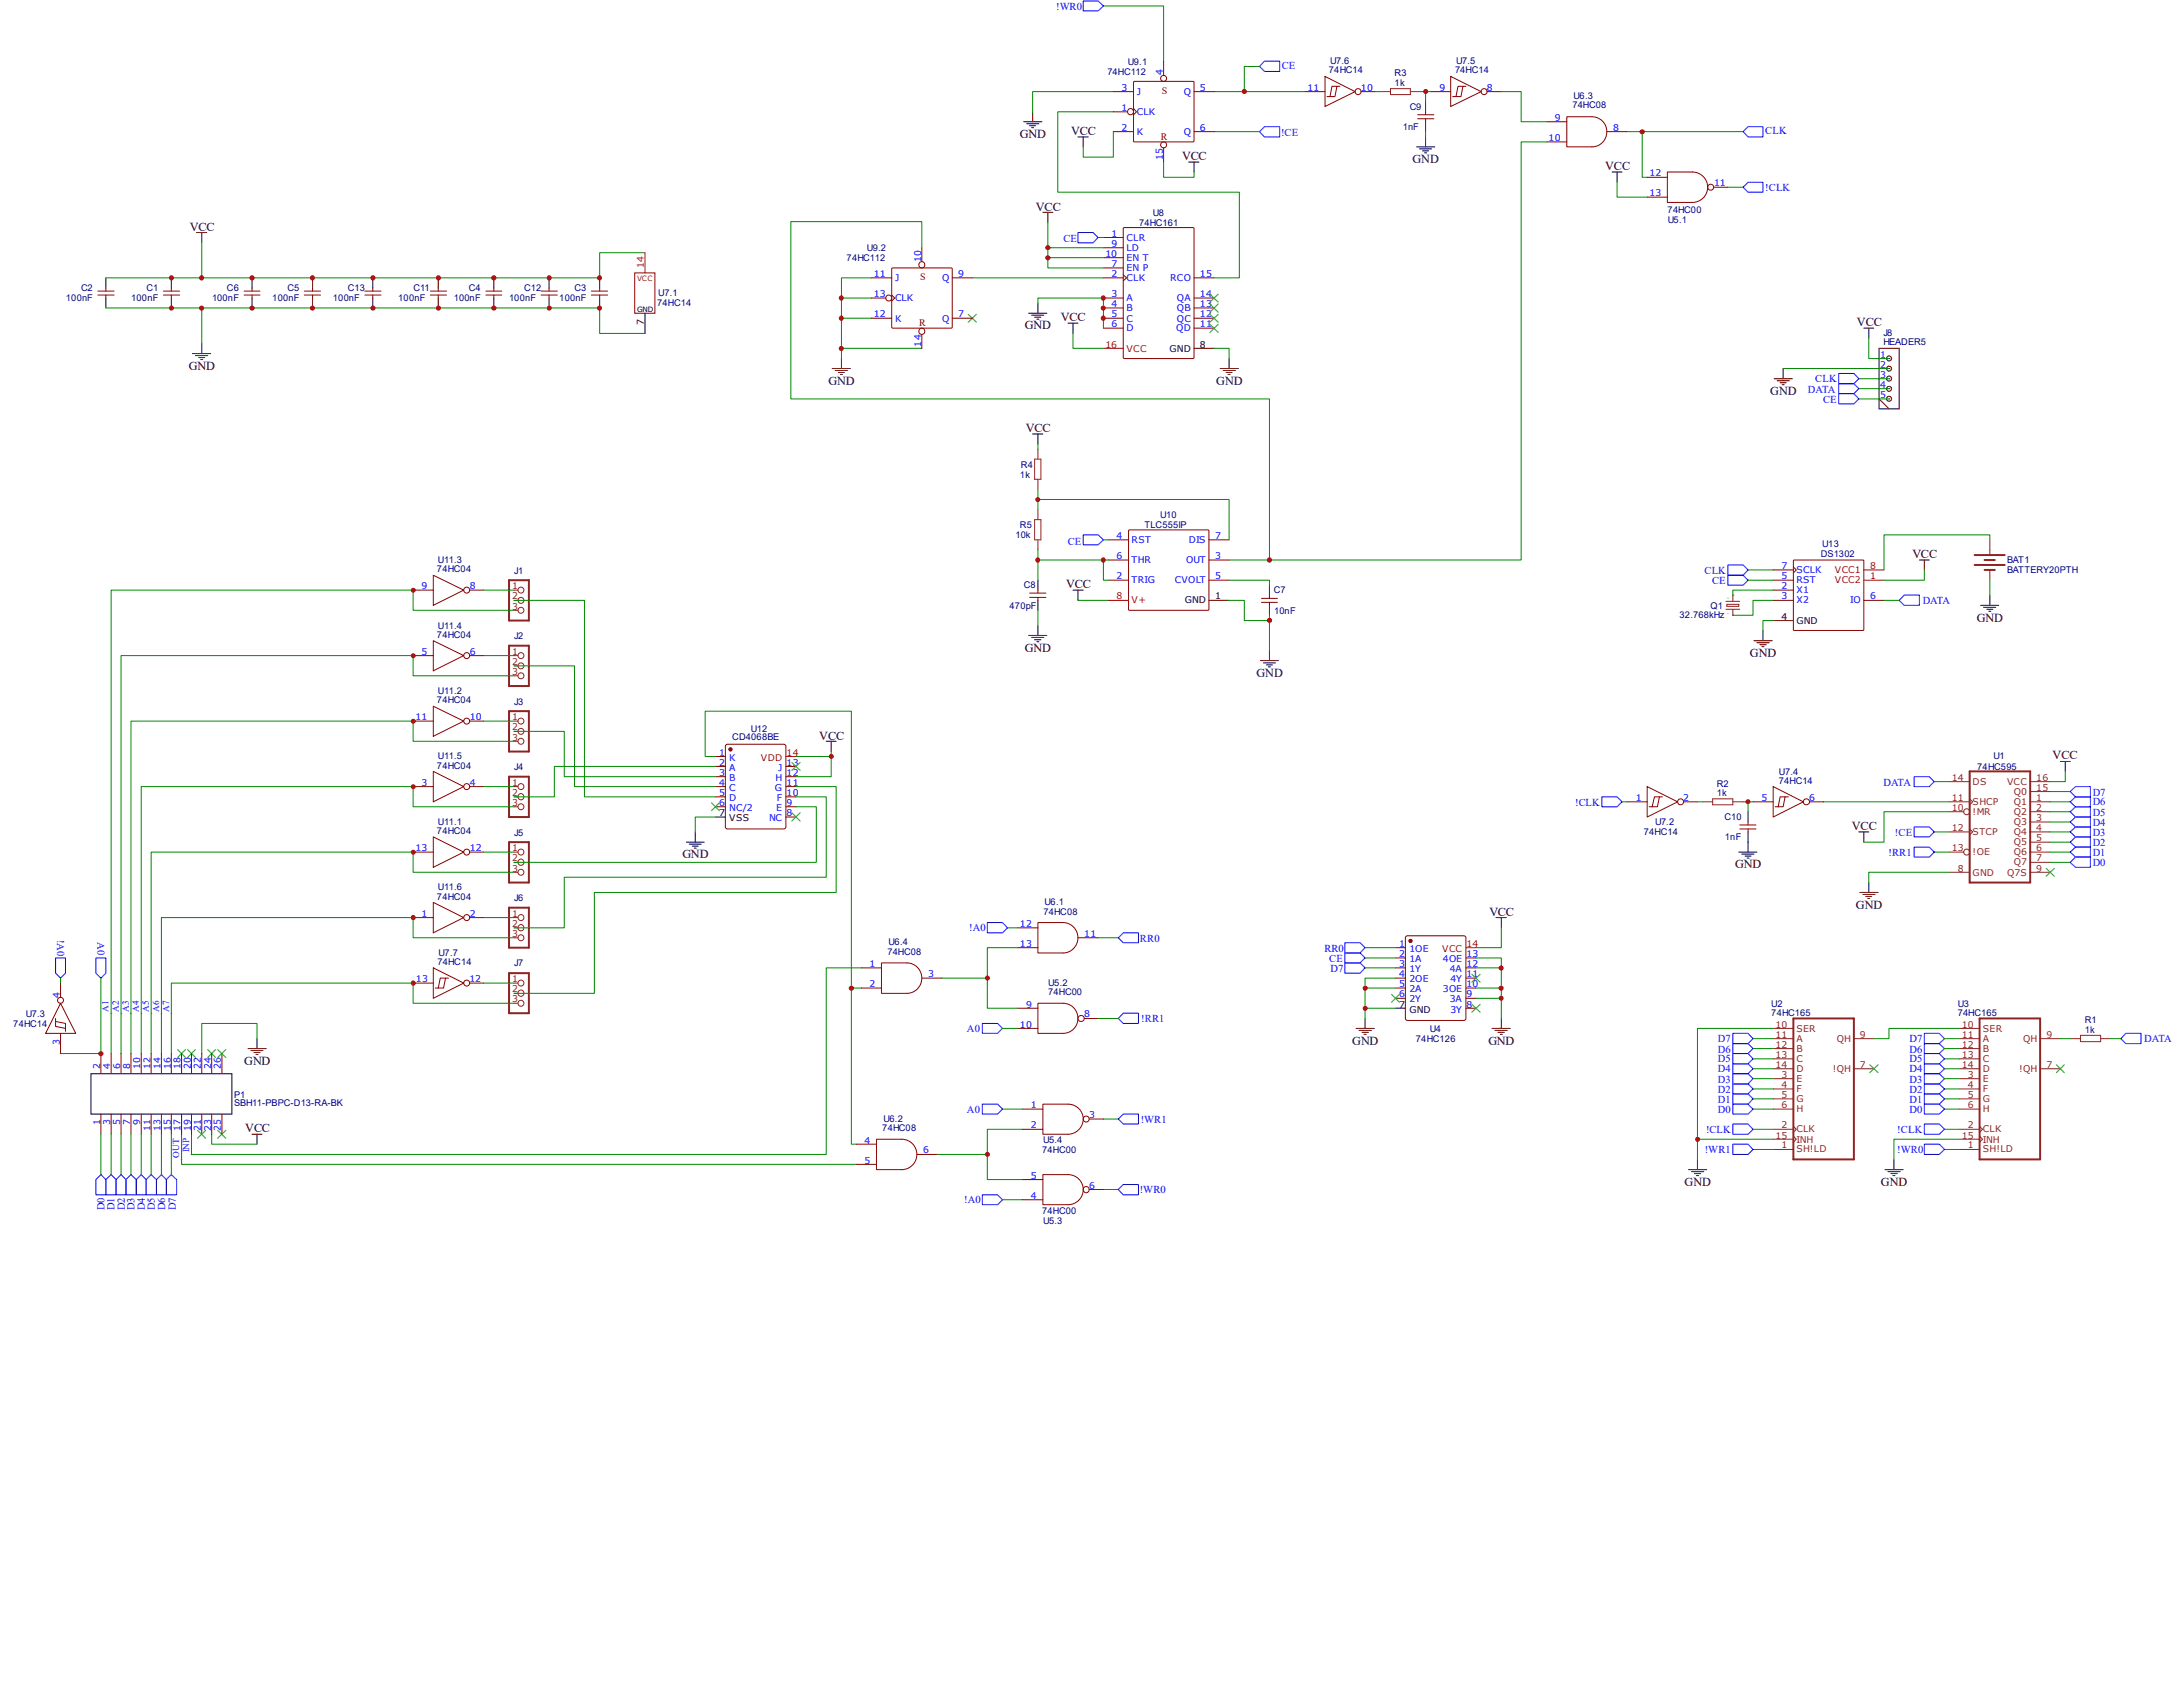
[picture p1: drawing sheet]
<svg xmlns="http://www.w3.org/2000/svg" width="279mm" height="216mm" viewBox="0 0 279 216" stroke-linecap="round" stroke-linejoin="round" font-family="sans-serif">
<defs><g id="words">
<g font-size="1.6">
<text x="130.5" y="17.7">GND</text>
<text x="137.1" y="17.3">VCC</text>
<text x="151.3" y="20.5">VCC</text>
<text x="180.8" y="20.9">GND</text>
<text x="205.4" y="21.8">VCC</text>
<text x="24.3" y="29.5">VCC</text>
<text x="132.6" y="27">VCC</text>
<text x="135.8" y="41">VCC</text>
<text x="237.7" y="41.8">VCC</text>
<text x="24.2" y="47.3">GND</text>
<text x="131.2" y="42.2">GND</text>
<text x="106" y="49.2">GND</text>
<text x="155.7" y="49.2">GND</text>
<text x="226.6" y="50.5">GND</text>
<text x="131.3" y="55.3">VCC</text>
<text x="244.8" y="71.4">VCC</text>
<text x="136.4" y="75.3">VCC</text>
<text x="131.2" y="83.4">GND</text>
<text x="253" y="79.5">GND</text>
<text x="160.8" y="86.7">GND</text>
<text x="224" y="84.1">GND</text>
<text x="104.9" y="94.7">VCC</text>
<text x="262.7" y="97.2">VCC</text>
<text x="237" y="106.3">VCC</text>
<text x="87.3" y="109.9">GND</text>
<text x="222.1" y="111.1">GND</text>
<text x="190.6" y="117.2">VCC</text>
<text x="237.5" y="116.3">GND</text>
<text x="31.2" y="136.3">GND</text>
<text x="173.1" y="133.7">GND</text>
<text x="190.5" y="133.7">GND</text>
<text x="31.4" y="144.9">VCC</text>
<text x="215.6" y="151.8">GND</text>
<text x="240.7" y="151.8">GND</text>
</g>
<g font-size="1.4" fill="#00f">
<text x="135.2" y="1.2">!WR0</text>
<text x="164" y="8.8">CE</text>
<text x="164" y="17.4">!CE</text>
<text x="225.9" y="17.2">CLK</text>
<text x="225.9" y="24.4">!CLK</text>
<text x="136.1" y="30.9">CE</text>
<text x="231.4" y="50.2">DATA</text>
<text x="232.3" y="48.9">CLK</text>
<text x="233.3" y="51.5">CE</text>
<text x="136.7" y="69.8">CE</text>
<text x="218.1" y="73.4">CLK</text>
<text x="219.2" y="74.7">CE</text>
<text x="246.1" y="77.3">DATA</text>
<text x="241" y="100.5">DATA</text>
<text x="267.8" y="101.8">D7</text>
<text x="201.6" y="103.1">!CLK</text>
<text x="242.5" y="107">!CE</text>
<text x="267.8" y="107">D3</text>
<text x="267.8" y="105.7">D4</text>
<text x="267.8" y="104.4">D5</text>
<text x="267.8" y="103.1">D6</text>
<text x="241.7" y="109.6">!RR1</text>
<text x="267.8" y="110.8">D0</text>
<text x="267.8" y="109.6">D1</text>
<text x="267.8" y="108.2">D2</text>
<text x="124" y="119.2">!A0</text>
<text x="7.3" y="120.3" transform="rotate(90 7.3 120.3)">!A0</text>
<text x="12.5" y="120.6" transform="rotate(90 12.5 120.6)">A0</text>
<text x="145.9" y="120.5">RR0</text>
<text x="169.5" y="121.8">RR0</text>
<text x="170.1" y="123.1">CE</text>
<text x="170.3" y="124.4">D7</text>
<text x="146" y="130.8">!RR1</text>
<text x="123.7" y="132.1">A0</text>
<text x="219.9" y="133.4">D7</text>
<text x="219.9" y="134.7">D6</text>
<text x="219.9" y="136">D5</text>
<text x="219.9" y="137.2">D4</text>
<text x="244.4" y="137.2">D4</text>
<text x="244.4" y="136">D5</text>
<text x="244.4" y="134.7">D6</text>
<text x="244.4" y="133.4">D7</text>
<text x="274.4" y="133.4">DATA</text>
<text x="123.7" y="142.4">A0</text>
<text x="146" y="143.7">!WR1</text>
<text x="219.9" y="138.6">D3</text>
<text x="219.9" y="139.8">D2</text>
<text x="219.9" y="141.1">D1</text>
<text x="219.9" y="142.4">D0</text>
<text x="244.4" y="142.4">D0</text>
<text x="244.4" y="141.1">D1</text>
<text x="244.4" y="139.8">D2</text>
<text x="244.4" y="138.6">D3</text>
<text x="218.2" y="147.6">!WR1</text>
<text x="218.4" y="145">!CLK</text>
<text x="242.8" y="145">!CLK</text>
<text x="242.8" y="147.6">!WR0</text>
<text x="13.4" y="154.9" transform="rotate(-90 13.4 154.9)">D0</text>
<text x="14.6" y="154.9" transform="rotate(-90 14.6 154.9)">D1</text>
<text x="16" y="154.9" transform="rotate(-90 16 154.9)">D2</text>
<text x="17.2" y="154.9" transform="rotate(-90 17.2 154.9)">D3</text>
<text x="18.5" y="154.9" transform="rotate(-90 18.5 154.9)">D4</text>
<text x="19.8" y="154.9" transform="rotate(-90 19.8 154.9)">D5</text>
<text x="21.1" y="154.9" transform="rotate(-90 21.1 154.9)">D6</text>
<text x="22.5" y="154.9" transform="rotate(-90 22.5 154.9)">D7</text>
<text x="123.4" y="154">!A0</text>
<text x="145.9" y="152.7">!WR0</text>
</g>
<g font-size="1.3" fill="#800">
<text x="148.7" y="12">S</text>
<text x="148.6" y="17.9">R</text>
<text x="117.8" y="35.9">S</text>
<text x="117.6" y="41.8">R</text>
</g>
<g font-size="1.2" fill="#000080">
<text x="141.7" y="9.6">74HC112</text>
<text x="144.4" y="8.3">U9.1</text>
<text x="170.1" y="9.4">74HC14</text>
<text x="170.3" y="8.2">U7.6</text>
<text x="178.5" y="11">1k</text>
<text x="178.5" y="9.8">R3</text>
<text x="186.2" y="9.4">74HC14</text>
<text x="186.4" y="8.2">U7.5</text>
<text x="179.5" y="16.6">1nF</text>
<text x="180.4" y="14.1">C9</text>
<text x="201.3" y="13.9">74HC08</text>
<text x="201.4" y="12.7">U6.3</text>
<text x="145.8" y="28.9">74HC161</text>
<text x="147.5" y="27.6">U8</text>
<text x="213.4" y="27.2">74HC00</text>
<text x="213.4" y="28.5">U5.1</text>
<text x="108.3" y="33.4">74HC112</text>
<text x="111" y="32.1">U9.2</text>
<text x="8.4" y="38.6">100nF</text>
<text x="10.4" y="37.3">C2</text>
<text x="16.8" y="38.6">100nF</text>
<text x="18.8" y="37.3">C1</text>
<text x="27.1" y="38.6">100nF</text>
<text x="29" y="37.3">C6</text>
<text x="34.8" y="38.6">100nF</text>
<text x="36.8" y="37.3">C5</text>
<text x="42.6" y="38.6">100nF</text>
<text x="44.5" y="37.3">C13</text>
<text x="51" y="38.6">100nF</text>
<text x="52.9" y="37.3">C11</text>
<text x="58.1" y="38.6">100nF</text>
<text x="60" y="37.3">C4</text>
<text x="65.2" y="38.6">100nF</text>
<text x="67.1" y="37.3">C12</text>
<text x="71.6" y="38.6">100nF</text>
<text x="73.5" y="37.3">C3</text>
<text x="84.1" y="39.1">74HC14</text>
<text x="84.2" y="37.9">U7.1</text>
<text x="241" y="44.2">HEADER5</text>
<text x="241" y="43">J8</text>
<text x="130.6" y="59.9">R4</text>
<text x="130.5" y="61.1">1k</text>
<text x="130" y="68.9">10k</text>
<text x="130.5" y="67.6">R5</text>
<text x="146.5" y="67.6">TLC555IP</text>
<text x="148.5" y="66.3">U10</text>
<text x="233" y="71.3">DS1302</text>
<text x="233.2" y="70.1">U13</text>
<text x="55.9" y="73.2">74HC04</text>
<text x="56" y="72.1">U11.3</text>
<text x="65.8" y="73.4">J1</text>
<text x="129.2" y="77.9">470pF</text>
<text x="131" y="75.3">C8</text>
<text x="163" y="75.9">C7</text>
<text x="218.9" y="77.9">Q1</text>
<text x="256.9" y="73.3">BATTERY20PTH</text>
<text x="256.9" y="72.1">BAT1</text>
<text x="55.9" y="81.6">74HC04</text>
<text x="56" y="80.5">U11.4</text>
<text x="65.8" y="81.8">J2</text>
<text x="163.1" y="78.5">10nF</text>
<text x="215" y="79.1">32.768kHz</text>
<text x="56" y="88.9">U11.2</text>
<text x="55.9" y="90">74HC04</text>
<text x="65.8" y="90.2">J3</text>
<text x="93.7" y="94.7">CD4068BE</text>
<text x="96.1" y="93.7">U12</text>
<text x="55.9" y="98.4">74HC04</text>
<text x="56" y="97.2">U11.5</text>
<text x="65.8" y="98.6">J4</text>
<text x="219.8" y="101.9">1k</text>
<text x="219.8" y="100.7">R2</text>
<text x="227.7" y="100.3">74HC14</text>
<text x="227.7" y="99.1">U7.4</text>
<text x="253.1" y="98.6">74HC595</text>
<text x="255.1" y="97.1">U1</text>
<text x="55.9" y="106.8">74HC04</text>
<text x="56" y="105.6">U11.1</text>
<text x="65.8" y="106.9">J5</text>
<text x="210.4" y="106.9">74HC14</text>
<text x="211.8" y="105.6">U7.2</text>
<text x="220.7" y="105">C10</text>
<text x="220.8" y="107.5">1nF</text>
<text x="56" y="114">U11.6</text>
<text x="55.9" y="115.1">74HC04</text>
<text x="65.8" y="115.3">J6</text>
<text x="133.6" y="117.1">74HC08</text>
<text x="133.7" y="115.8">U6.1</text>
<text x="56" y="123.5">74HC14</text>
<text x="56.1" y="122.3">U7.7</text>
<text x="65.8" y="123.7">J7</text>
<text x="113.6" y="122.2">74HC08</text>
<text x="113.7" y="121">U6.4</text>
<text x="1.7" y="131.4">74HC14</text>
<text x="3.3" y="130.1">U7.3</text>
<text x="134.2" y="127.3">74HC00</text>
<text x="134.2" y="126.2">U5.2</text>
<text x="226.7" y="130">74HC165</text>
<text x="226.7" y="128.8">U2</text>
<text x="250.6" y="130">74HC165</text>
<text x="250.6" y="128.8">U3</text>
<text x="266.8" y="131">R1</text>
<text x="181.2" y="133.4">74HC126</text>
<text x="183" y="132.1">U4</text>
<text x="266.8" y="132.2">1k</text>
<text x="30" y="141.6">SBH11-PBPC-D13-RA-BK</text>
<text x="30" y="140.5">P1</text>
<text x="113.1" y="143.6">U6.2</text>
<text x="112.9" y="144.7">74HC08</text>
<text x="133.4" y="147.5">74HC00</text>
<text x="133.5" y="146.2">U5.4</text>
<text x="133.4" y="155.4">74HC00</text>
<text x="133.5" y="156.6">U5.3</text>
</g>
<g font-size="1.2" fill="#00f">
<text x="143.6" y="11.6">3</text>
<text x="148.8" y="9.7" transform="rotate(-90 148.8 9.7)">4</text>
<text x="153.6" y="11.6">5</text>
<text x="167.3" y="11.6">11</text>
<text x="174.2" y="11.6">10</text>
<text x="184.2" y="11.6">9</text>
<text x="190.3" y="11.6">8</text>
<text x="143.6" y="14.2">1</text>
<text x="143.6" y="16.8">2</text>
<text x="145.5" y="12.1">J</text>
<text x="145.5" y="14.7">CLK</text>
<text x="145.5" y="17.3">K</text>
<text x="151.5" y="12.1">Q</text>
<text x="151.5" y="17.3">Q</text>
<text x="153.6" y="16.8">6</text>
<text x="199" y="15.5">9</text>
<text x="206.5" y="16.8">8</text>
<text x="148.8" y="20.5" transform="rotate(-90 148.8 20.5)">15</text>
<text x="198.2" y="18">10</text>
<text x="211.1" y="22.6">12</text>
<text x="219.4" y="23.8">11</text>
<text x="211.1" y="25.1">13</text>
<text x="111.8" y="35.5">11</text>
<text x="114.6" y="36">J</text>
<text x="117.9" y="33.5" transform="rotate(-90 117.9 33.5)">10</text>
<text x="120.6" y="36">Q</text>
<text x="122.6" y="35.5">9</text>
<text x="141.5" y="32.9">10</text>
<text x="142.2" y="30.3">1</text>
<text x="142.2" y="31.6">9</text>
<text x="142.2" y="34.2">7</text>
<text x="142.2" y="35.5">2</text>
<text x="144.2" y="30.8">CLR</text>
<text x="144.2" y="32.1">LD</text>
<text x="144.2" y="33.4">EN T</text>
<text x="144.2" y="34.7">EN P</text>
<text x="144.2" y="36">CLK</text>
<text x="149.8" y="36">RCO</text>
<text x="153.6" y="35.5">15</text>
<text x="111.8" y="38.1">13</text>
<text x="111.8" y="40.6">12</text>
<text x="114.6" y="38.6">CLK</text>
<text x="114.6" y="41.1">K</text>
<text x="120.6" y="41.1">Q</text>
<text x="122.6" y="40.6">7</text>
<text x="142.2" y="38.1">3</text>
<text x="142.2" y="39.3">4</text>
<text x="142.2" y="40.6">5</text>
<text x="142.2" y="41.9">6</text>
<text x="144.2" y="38.6">A</text>
<text x="144.2" y="39.8">B</text>
<text x="144.2" y="41.1">C</text>
<text x="150.6" y="38.6">QA</text>
<text x="150.6" y="39.8">QB</text>
<text x="150.6" y="41.1">QC</text>
<text x="153.6" y="38.1">14</text>
<text x="153.6" y="39.3">13</text>
<text x="153.6" y="40.6">12</text>
<text x="153.6" y="41.9">11</text>
<text x="117.9" y="44.4" transform="rotate(-90 117.9 44.4)">14</text>
<text x="144.2" y="42.4">D</text>
<text x="150.5" y="42.4">QD</text>
<text x="240.6" y="45.8">1</text>
<text x="240.6" y="47.1">2</text>
<text x="240.6" y="48.3">3</text>
<text x="240.6" y="49.7">4</text>
<text x="240.6" y="50.9">5</text>
<text x="142.9" y="69">4</text>
<text x="142.9" y="71.5">6</text>
<text x="144.8" y="69.5">RST</text>
<text x="152.1" y="69.5">DIS</text>
<text x="155.5" y="71.5">3</text>
<text x="155.5" y="69">7</text>
<text x="53.9" y="75.4">9</text>
<text x="60.1" y="75.4">8</text>
<text x="142.9" y="74.1">2</text>
<text x="144.8" y="74.6">TRIG</text>
<text x="144.8" y="72.1">THR</text>
<text x="150.4" y="74.6">CVOLT</text>
<text x="151.8" y="72.1">OUT</text>
<text x="155.5" y="74.1">5</text>
<text x="228" y="75.4">2</text>
<text x="228" y="76.7">3</text>
<text x="228" y="74.1">5</text>
<text x="228" y="72.9">7</text>
<text x="229.9" y="75.9">X1</text>
<text x="229.9" y="77.2">X2</text>
<text x="229.9" y="74.6">RST</text>
<text x="229.9" y="73.4">SCLK</text>
<text x="236.8" y="77.2">IO</text>
<text x="239.4" y="76.7">6</text>
<text x="53.9" y="83.8">5</text>
<text x="60.1" y="83.8">6</text>
<text x="53.2" y="92.2">11</text>
<text x="60.1" y="92.2">10</text>
<text x="53.9" y="100.6">3</text>
<text x="60.1" y="100.6">4</text>
<text x="92" y="96.7">1</text>
<text x="92" y="98">2</text>
<text x="92" y="99.3">3</text>
<text x="92" y="100.6">4</text>
<text x="92" y="101.9">5</text>
<text x="93.3" y="97.4">K</text>
<text x="93.3" y="98.6">A</text>
<text x="93.3" y="99.9">B</text>
<text x="93.3" y="101.2">C</text>
<text x="99.2" y="101.2">G</text>
<text x="99.3" y="99.9">H</text>
<text x="99.6" y="98.6">J</text>
<text x="100.7" y="101.9">10</text>
<text x="100.7" y="100.6">11</text>
<text x="100.7" y="99.3">12</text>
<text x="100.7" y="98">13</text>
<text x="92" y="103.2">6</text>
<text x="93.3" y="102.5">D</text>
<text x="93.3" y="103.8">NC/2</text>
<text x="98.4" y="105.1">NC</text>
<text x="99.4" y="103.8">E</text>
<text x="99.4" y="102.5">F</text>
<text x="100.7" y="104.4">8</text>
<text x="100.7" y="103.2">9</text>
<text x="209.4" y="102.5">1</text>
<text x="215.4" y="102.5">2</text>
<text x="225.5" y="102.5">5</text>
<text x="231.6" y="102.5">6</text>
<text x="53.2" y="109">13</text>
<text x="60.1" y="109">12</text>
<text x="53.9" y="117.3">1</text>
<text x="60.1" y="117.3">2</text>
<text x="130.5" y="118.6">12</text>
<text x="138.8" y="119.9">11</text>
<text x="53.2" y="125.7">13</text>
<text x="60.1" y="125.7">12</text>
<text x="111.3" y="123.8">1</text>
<text x="118.8" y="125.1">3</text>
<text x="130.5" y="121.2">13</text>
<text x="179.1" y="121.2">1</text>
<text x="179.1" y="122.5">2</text>
<text x="179.1" y="123.8">3</text>
<text x="179.1" y="125.1">4</text>
<text x="180.4" y="121.8">1OE</text>
<text x="180.4" y="123.1">1A</text>
<text x="180.4" y="124.4">1Y</text>
<text x="180.4" y="125.7">2OE</text>
<text x="184.7" y="123.1">4OE</text>
<text x="185.5" y="124.4">4A</text>
<text x="185.6" y="125.7">4Y</text>
<text x="187.7" y="125.1">11</text>
<text x="187.7" y="123.8">12</text>
<text x="187.7" y="122.5">13</text>
<text x="7.7" y="127.7" transform="rotate(-90 7.7 127.7)">4</text>
<text x="13.9" y="129.5" transform="rotate(-90 13.9 129.5)">A1</text>
<text x="15.2" y="129.5" transform="rotate(-90 15.2 129.5)">A2</text>
<text x="16.5" y="129.5" transform="rotate(-90 16.5 129.5)">A3</text>
<text x="17.8" y="129.5" transform="rotate(-90 17.8 129.5)">A4</text>
<text x="19.1" y="129.5" transform="rotate(-90 19.1 129.5)">A5</text>
<text x="20.4" y="129.5" transform="rotate(-90 20.4 129.5)">A6</text>
<text x="21.6" y="129.5" transform="rotate(-90 21.6 129.5)">A7</text>
<text x="111.3" y="126.4">2</text>
<text x="130.5" y="131.5">10</text>
<text x="131.3" y="128.9">9</text>
<text x="138.8" y="130.2">8</text>
<text x="179.1" y="126.4">5</text>
<text x="179.1" y="127.6">6</text>
<text x="180.4" y="127">2A</text>
<text x="180.4" y="128.3">2Y</text>
<text x="184.7" y="127">3OE</text>
<text x="185.5" y="128.3">3A</text>
<text x="185.6" y="129.6">3Y</text>
<text x="187.7" y="128.9">8</text>
<text x="187.7" y="127.6">9</text>
<text x="187.7" y="126.4">10</text>
<text x="7.7" y="133.8" transform="rotate(-90 7.7 133.8)">3</text>
<text x="12.8" y="136.8" transform="rotate(-90 12.8 136.8)">2</text>
<text x="14.1" y="136.8" transform="rotate(-90 14.1 136.8)">4</text>
<text x="15.4" y="136.8" transform="rotate(-90 15.4 136.8)">6</text>
<text x="16.7" y="136.8" transform="rotate(-90 16.7 136.8)">8</text>
<text x="17.9" y="136.8" transform="rotate(-90 17.9 136.8)">10</text>
<text x="19.3" y="136.8" transform="rotate(-90 19.3 136.8)">12</text>
<text x="20.5" y="136.8" transform="rotate(-90 20.5 136.8)">14</text>
<text x="21.8" y="136.8" transform="rotate(-90 21.8 136.8)">16</text>
<text x="23.1" y="136.8" transform="rotate(-90 23.1 136.8)">18</text>
<text x="24.4" y="136.8" transform="rotate(-90 24.4 136.8)">20</text>
<text x="25.7" y="136.8" transform="rotate(-90 25.7 136.8)">22</text>
<text x="27" y="136.8" transform="rotate(-90 27 136.8)">24</text>
<text x="28.3" y="136.8" transform="rotate(-90 28.3 136.8)">26</text>
<text x="132" y="141.8">1</text>
<text x="139.4" y="143.1">3</text>
<text x="12.8" y="144" transform="rotate(-90 12.8 144)">1</text>
<text x="14.1" y="144" transform="rotate(-90 14.1 144)">3</text>
<text x="15.4" y="144" transform="rotate(-90 15.4 144)">5</text>
<text x="16.7" y="144" transform="rotate(-90 16.7 144)">7</text>
<text x="17.9" y="144" transform="rotate(-90 17.9 144)">9</text>
<text x="19.3" y="144.8" transform="rotate(-90 19.3 144.8)">11</text>
<text x="20.5" y="144.8" transform="rotate(-90 20.5 144.8)">13</text>
<text x="21.8" y="144.8" transform="rotate(-90 21.8 144.8)">15</text>
<text x="22.9" y="148.2" transform="rotate(-90 22.9 148.2)">OUT</text>
<text x="23.1" y="144.8" transform="rotate(-90 23.1 144.8)">17</text>
<text x="24.2" y="147.5" transform="rotate(-90 24.2 147.5)">INP 19</text>
<text x="25.7" y="144.8" transform="rotate(-90 25.7 144.8)">21</text>
<text x="27" y="144.8" transform="rotate(-90 27 144.8)">23</text>
<text x="28.3" y="144.8" transform="rotate(-90 28.3 144.8)">25</text>
<text x="110.7" y="146.3">4</text>
<text x="110.7" y="148.9">5</text>
<text x="118.2" y="147.6">6</text>
<text x="132" y="144.4">2</text>
<text x="132" y="150.8">5</text>
<text x="132" y="153.4">4</text>
<text x="139.4" y="152.1">6</text>
</g>
<g font-size="1.2" fill="#f00">
<text x="82.4" y="34.3" transform="rotate(-90 82.4 34.3)">14</text>
<text x="141.5" y="44.5">16</text>
<text x="144.2" y="45">VCC</text>
<text x="142.9" y="76.7">8</text>
<text x="144.8" y="77.2">V+</text>
<text x="234.8" y="74.6">VCC2</text>
<text x="234.8" y="73.4">VCC1</text>
<text x="239.4" y="74.1">1</text>
<text x="239.4" y="72.9">8</text>
<text x="97.4" y="97.4">VDD</text>
<text x="100.7" y="96.7">14</text>
<text x="184.6" y="121.8">VCC</text>
<text x="187.7" y="121.2">14</text>
</g>
<g font-size="1.2">
<text x="82.4" y="41.5" transform="rotate(-90 82.4 41.5)">7</text>
<text x="149.7" y="45">GND</text>
<text x="153.6" y="44.5">8</text>
<text x="151.6" y="77.2">GND</text>
<text x="155.5" y="76.7">1</text>
<text x="228" y="79.3">4</text>
<text x="229.9" y="79.8">GND</text>
<text x="92" y="104.4">7</text>
<text x="93.3" y="105.1">VSS</text>
<text x="179.1" y="128.9">7</text>
<text x="180.4" y="129.6">GND</text>
</g>
<g font-size="1.2" fill="#8d2323">
<text x="65.5" y="75.4">1</text>
<text x="65.5" y="76.7">2</text>
<text x="65.5" y="78">3</text>
<text x="65.5" y="83.8">1</text>
<text x="65.5" y="85.1">2</text>
<text x="65.5" y="86.4">3</text>
<text x="65.5" y="92.2">1</text>
<text x="65.5" y="93.5">2</text>
<text x="65.5" y="94.8">3</text>
<text x="65.5" y="100.6">1</text>
<text x="65.5" y="101.9">2</text>
<text x="249.8" y="99.9">14</text>
<text x="252.5" y="100.5">DS</text>
<text x="256.9" y="100.5">VCC</text>
<text x="257.7" y="101.7">Q0</text>
<text x="260.6" y="101.2">15</text>
<text x="260.6" y="99.9">16</text>
<text x="65.5" y="103.2">3</text>
<text x="249.8" y="103.8">10</text>
<text x="249.8" y="102.5">11</text>
<text x="249.8" y="106.4">12</text>
<text x="252.5" y="104.3">!MR</text>
<text x="252.5" y="103">SHCP</text>
<text x="252.5" y="106.9">STCP</text>
<text x="257.7" y="103">Q1</text>
<text x="257.7" y="104.3">Q2</text>
<text x="257.7" y="105.6">Q3</text>
<text x="257.7" y="106.9">Q4</text>
<text x="260.6" y="102.5">1</text>
<text x="260.6" y="103.8">2</text>
<text x="260.6" y="105.1">3</text>
<text x="260.6" y="106.4">4</text>
<text x="260.6" y="107.7">5</text>
<text x="65.5" y="109">1</text>
<text x="65.5" y="110.2">2</text>
<text x="65.5" y="111.5">3</text>
<text x="249.8" y="109">13</text>
<text x="250.6" y="111.5">8</text>
<text x="252.5" y="109.5">!OE</text>
<text x="252.5" y="112.1">GND</text>
<text x="256.9" y="112.1">Q7S</text>
<text x="257.7" y="108.2">Q5</text>
<text x="257.7" y="109.5">Q6</text>
<text x="257.7" y="110.7">Q7</text>
<text x="260.6" y="109">6</text>
<text x="260.6" y="110.2">7</text>
<text x="260.6" y="111.5">9</text>
<text x="65.5" y="117.3">1</text>
<text x="65.5" y="118.6">2</text>
<text x="65.5" y="119.9">3</text>
<text x="65.5" y="125.7">1</text>
<text x="65.5" y="127">2</text>
<text x="65.5" y="128.3">3</text>
<text x="227.2" y="131.5">10</text>
<text x="251.1" y="131.5">10</text>
<text x="227.2" y="132.8">11</text>
<text x="227.2" y="134.1">12</text>
<text x="227.2" y="135.4">13</text>
<text x="227.2" y="136.7">14</text>
<text x="228" y="138">3</text>
<text x="229.9" y="132">SER</text>
<text x="229.9" y="133.3">A</text>
<text x="229.9" y="134.6">B</text>
<text x="229.9" y="135.9">C</text>
<text x="229.9" y="137.2">D</text>
<text x="234.6" y="137.2">!QH</text>
<text x="235.1" y="133.3">QH</text>
<text x="238" y="136.7">7</text>
<text x="238" y="132.8">9</text>
<text x="251.1" y="132.8">11</text>
<text x="251.1" y="134.1">12</text>
<text x="251.1" y="135.4">13</text>
<text x="251.1" y="136.7">14</text>
<text x="251.8" y="138">3</text>
<text x="253.8" y="132">SER</text>
<text x="253.8" y="133.3">A</text>
<text x="253.8" y="134.6">B</text>
<text x="253.8" y="135.9">C</text>
<text x="253.8" y="137.2">D</text>
<text x="258.4" y="137.2">!QH</text>
<text x="259" y="133.3">QH</text>
<text x="261.9" y="136.7">7</text>
<text x="261.9" y="132.8">9</text>
<text x="228" y="139.2">4</text>
<text x="228" y="140.5">5</text>
<text x="228" y="141.8">6</text>
<text x="229.9" y="138.5">E</text>
<text x="229.9" y="139.8">F</text>
<text x="229.9" y="141.1">G</text>
<text x="229.9" y="142.3">H</text>
<text x="251.8" y="139.2">4</text>
<text x="251.8" y="140.5">5</text>
<text x="251.8" y="141.8">6</text>
<text x="253.8" y="138.5">E</text>
<text x="253.8" y="139.8">F</text>
<text x="253.8" y="141.1">G</text>
<text x="253.8" y="142.3">H</text>
<text x="227.2" y="145.7">15</text>
<text x="228" y="147">1</text>
<text x="228" y="144.4">2</text>
<text x="229.9" y="147.5">SH!LD</text>
<text x="229.9" y="144.9">CLK</text>
<text x="229.9" y="146.2">INH</text>
<text x="251.1" y="145.7">15</text>
<text x="251.8" y="147">1</text>
<text x="251.8" y="144.4">2</text>
<text x="253.8" y="147.5">SH!LD</text>
<text x="253.8" y="144.9">CLK</text>
<text x="253.8" y="146.2">INH</text>
</g>
<text font-size=".9" fill="#f00" x="81.5" y="35.9">VCC</text>
<text font-size=".9" x="81.5" y="39.9">GND</text>
<g font-size=".4" fill="#238d23">
<text x="221.3" y="76.7" transform="rotate(-90 221.3 76.7)">2</text>
<text x="221.3" y="78.5" transform="rotate(-90 221.3 78.5)">1</text>
</g>
</g></defs>
<path d="M93.4 95.8h.2v.2h-.2z" fill="#800"/>
<path d="M92.9 95.3l.2-.1h7.2l.2 .1 .1 .2v10.3l-.1 .2-.2 .1h-7.2l-.2-.1-.1-.2v-10.3zM93.4 95.8h.2v.2h-.2z" fill="none" stroke="#800" stroke-width=".13"/>
<path d="M93.4 95.8h.2v.2h-.2z" fill="#800"/>
<g fill="none" stroke="#800" stroke-width=".13">
<path d="M198 15.6h2.5M198 18.2h2.5M200.5 14.9h3.3a1.93 1.93 0 0 1 1.9 2 1.93 1.93 0 0 1-1.9 1.9h-3.3zM205.7 16.8h2.5M12.5 37.8h2.1M12.5 37.3h2.1M13.5 36.9v.4M13.5 37.8v.3M20.9 37.8h2.1M20.9 37.3h2.1M21.9 36.9v.4M21.9 37.8v.3"/>
<path d="M31.2 37.8h2.1M31.2 37.3h2.1M32.3 36.9v.4M32.3 37.8v.3M38.9 37.8h2.1M38.9 37.3h2.1M40 36.9v.4M40 37.8v.3M52.9 75.5h2.6M55.5 73.6l3.9 1.9-3.9 2zM60.1 75.5h1.8M52.9 83.9h2.6"/>
<path d="M52.9 92.3h2.6M55.5 98.7l3.9 2-3.9 1.9zM55.5 82l3.9 1.9-3.9 2zM55.5 90.4l3.9 1.9-3.9 1.9zM60.1 83.9h1.8M60.1 92.3h1.8M91.6 96.8h1.2M91.6 98.1h1.2M91.6 99.4h1.2M93.4 95.8h.2v.2h-.2zM100.6 98.1h1.3M100.6 99.4h1.3"/>
<path d="M52.9 100.7h2.6M52.9 109.1h2.6M52.9 117.4h2.6M55.5 107.1l3.9 2-3.9 1.9zM55.5 115.5l3.9 1.9-3.9 2zM60.1 100.7h1.8M60.1 109.1h1.8M60.1 117.4h1.8M91.6 100.7h1.2M91.6 102h1.2M91.6 103.3h1.2M100.6 100.7h1.3"/>
<path d="M100.6 102h1.3M100.6 103.3h1.3M100.6 104.6h1.3M130.3 118.7h2.5M132.8 118.1h3.3a1.95 1.95 0 0 1 1.9 1.9 1.95 1.95 0 0 1-1.9 2h-3.3zM12.9 134.8v2.6M14.2 134.8v2.6M15.5 134.8v2.6M16.8 134.8v2.6M18.1 134.8v2.6M19.3 134.8v2.6M20.7 134.8v2.6"/>
<path d="M21.9 134.8v2.6M23.2 134.8v2.6M24.5 134.8v2.6M25.8 134.8v2.6M27.1 134.8v2.6M28.4 134.8v2.6M110.3 123.9h2.5M110.3 126.4h2.5M112.8 123.2h3.3a1.95 1.95 0 0 1 1.9 2 1.95 1.95 0 0 1-1.9 1.9h-3.3zM118 125.2h2.6M130.3 129h2.5M130.3 131.6h2.5"/>
<path d="M130.3 121.3h2.5M132.8 128.4h3.3a1.93 1.93 0 0 1 1.9 1.9 1.93 1.93 0 0 1-1.9 1.9h-3.3zM138 120h2.5M138.8 130.3h1.7M12.9 142.6v2.6M14.2 142.6v2.6M15.5 142.6v2.6M16.8 142.6v2.6M18.1 142.6v2.6M19.3 142.6v2.6M20.7 142.6v2.6M21.9 142.6v2.6"/>
<path d="M23.2 142.6v2.6M24.5 142.6v2.6M25.8 142.6v2.6M27.1 142.6v2.6M28.4 142.6v2.6M109.6 146.4h2.6M109.6 149h2.6M112.2 145.8h3.2a1.95 1.95 0 0 1 1.9 1.9 1.95 1.95 0 0 1-1.9 2h-3.2zM117.3 147.7h2.6"/>
<circle cx="59.7" cy="75.5" r=".38"/>
<circle cx="59.7" cy="83.9" r=".38"/>
<circle cx="59.7" cy="92.3" r=".38"/>
<circle cx="59.7" cy="117.4" r=".38"/>
<circle cx="59.7" cy="109.1" r=".38"/>
<circle cx="59.7" cy="100.7" r=".38"/>
<circle cx="138.4" cy="130.3" r=".39"/>
</g>
<g fill="none" stroke="#000" stroke-width=".13">
<path d="M13.5 35.6v1.3M13.5 38.1v1.3M21.9 35.6v1.3M21.9 38.1v1.3M25.1 29.8h1.4M25.8 29.8v1.3M32.3 35.6v1.3M32.3 38.1v1.3M40 35.6v1.3M40 38.1v1.3M24.6 45.3h2.4M25 45.5h1.6"/>
<path d="M25.4 45.8h.8M25.7 46h.3M25.8 43.9v1.4M105.7 94.9h1.3M106.4 94.9v1.3M87.8 107.8h2.3M88.2 108h1.5M88.6 108.3h.8M88.9 108.5h.2M89 106.5v1.3M91.6 104.6h1.2M238 114.2h2.4"/>
<path d="M238.4 114.5h1.6M238.8 114.7h.8M239.1 115h.2M239.2 112.9v1.3M11.6 137.4h18.1v5.2h-18.1zM31.7 134.2h2.4M32.1 134.5h1.6M32.5 134.7h.8M32.8 135h.2M32.9 132.9v1.3M32.3 145.2h1.2M32.9 145.2v1.2"/>
<path d="M216.1 149.7h2.3M216.5 149.9h1.6M216.9 150.2h.8M217.1 150.5h.3M217.3 148.4v1.3M241.3 149.7h2.3M241.6 149.9h1.6M242 150.2h.8M242.3 150.5h.2M242.4 148.4v1.3"/>
</g>
<path d="M100.6 96.8h1.3" fill="none" stroke="#f00" stroke-width=".13"/>
<g fill="none" stroke="#080" stroke-width=".13">
<path d="M13.5 39.4h63.3v3.3h5.7M13.5 35.6h34.2M25.8 31.1v4.5M25.8 39.4v4.5M61.9 75.5h3.9M65.8 78.1h-12.9v-2.6h-38.7v59.3M65.8 76.8h9v25.2h16.8M61.9 83.9h3.9M61.9 92.3h3.9M65.8 86.5h-12.9v-2.6h-37.4v50.9M65.8 94.9h-12.9v-2.6h-36.1v42.5M65.8 93.6h6.4v5.8h19.4"/>
<path d="M65.8 85.2h7.7v15.5h18.1M91.6 96.8h-1.3v-5.8h18.7v35.4h1.3M91.6 98.1h-20.6v3.9h-5.2M106.4 96.2v.6h-4.5M106.4 96.8v2.6h-4.5M61.9 100.7h3.9M61.9 109.1h3.9M61.9 117.4h3.9M65.8 103.3h-12.9v-2.6h-34.8v34.1M65.8 111.6h-12.9v-2.5h-33.6v25.7M91.6 104.6h-2.6v1.9M101.9 103.3h2.6v7.1h-38.7"/>
<path d="M101.9 100.7h5.1v13.5h-30.9v12.9h-10.3M101.9 102h3.8v10.3h-33.5v6.4h-6.4M128.9 118.7h1.4M249.5 111.6h-10.3v1.3M262.4 109.1h2.6M262.4 110.4h2.6M262.4 107.8h2.6M262.4 106.5h2.6M262.4 105.2h2.6M262.4 103.9h2.6M262.4 102.6h2.6M262.4 101.3h2.6"/>
<path d="M7.7 125.2v.6M12.9 125.2v9.6h-5.2M32.9 132.9v-1.9h-7.1v3.8M61.9 125.8h3.9M65.8 120h-12.9v-2.6h-32.2v17.4M65.8 128.4h-12.9v-2.6h-31v9M109 126.4v20h.6M110.3 123.9h-4.6v23.8h-81.2v-2.5M130.3 121.3h-3.9v3.9h-5.8M224.4 132.9h2.5M224.4 134.2h2.5M224.4 135.5h2.5"/>
<path d="M224.4 136.8h2.5M224.4 138h2.5M224.4 139.4h2.5M226.9 131.6h-9.6v16.8M248.9 132.9h1.9M248.9 134.2h1.9M248.9 135.5h1.9M248.9 136.8h1.9M248.9 138h1.9M248.9 139.4h1.9M250.8 131.6h-9v1.3h-2M12.9 145.2v5.1"/>
<path d="M14.2 145.2v5.1M15.5 145.2v5.1M16.8 145.2v5.1M18.1 145.2v5.1M19.3 145.2v5.1M20.7 145.2v5.1M21.9 145.2v5.1M23.2 145.2v3.8h86.4M27.1 145.2v1.2h5.8M217.3 145.8h9.6M224.4 140.6h2.5M224.4 141.9h2.5"/>
<path d="M224.4 144.5h2.5M248.9 140.6h1.9M248.9 141.9h1.9M248.9 144.5h1.9M250.8 145.8h-8.4v2.6"/>
</g>
<path d="M65.2 74.3h2.5v5.1h-2.5zM65.2 82.6h2.5v5.2h-2.5zM65.2 91h2.5v5.2h-2.5zM65.2 99.4h2.5v5.2h-2.5zM252.1 98.7h7.7v14.2h-7.7zM65.2 107.8h2.5v5.1h-2.5zM65.2 116.2h2.5v5.1h-2.5zM65.2 124.5h2.5v5.2h-2.5zM229.5 130.3h7.8v18.1h-7.8zM253.4 130.3h7.7v18.1h-7.7z" fill="none" stroke="#8d2323" stroke-width=".25"/>
<g fill="none" stroke="#8d2323" stroke-width=".13">
<path d="M65.8 75.5h.5M65.8 76.8h.5M65.8 78.1h.5M65.8 83.9h.5M65.8 85.2h.5M65.8 86.5h.5M65.8 92.3h.5M65.8 93.6h.5M65.8 94.9h.5M65.8 100.7h.5M65.8 102h.5M65.8 103.3h.5"/>
<path d="M65.8 109.1h.5M65.8 110.4h.5M65.8 111.6h.5M65.8 117.4h.5M65.8 118.7h.5M249.5 109.1h1.8M249.5 111.6h2.6M249.5 102.6h2.6M249.5 103.9h1.8M249.5 106.5h2.6M249.5 100h2.6M252.1 102.2l.4 .4-.4 .4"/>
<path d="M252.1 106.1l.4 .4-.4 .3M259.8 109.1h2.6M259.8 110.4h2.6M259.8 111.6h2.6M259.8 102.6h2.6M259.8 103.9h2.6M259.8 105.2h2.6M259.8 106.5h2.6M259.8 107.8h2.6M259.8 100h2.6M259.8 101.3h2.6M65.8 120h.5"/>
<path d="M65.8 125.8h.5M65.8 127.1h.5M65.8 128.4h.5M226.9 138h2.6M226.9 139.4h2.6M226.9 136.8h2.6M226.9 132.9h2.6M226.9 131.6h2.6M226.9 134.2h2.6M226.9 135.5h2.6M237.3 136.8h2.5M237.3 132.9h2.5"/>
<path d="M250.8 138h2.6M250.8 139.4h2.6M250.8 136.8h2.6M250.8 132.9h2.6M250.8 131.6h2.6M250.8 134.2h2.6M250.8 135.5h2.6M261.1 136.8h2.6M261.1 132.9h2.6M226.9 147.1h2.6M226.9 144.5h2.6M226.9 140.6h2.6"/>
<path d="M226.9 141.9h2.6M226.9 145.8h2.6M229.5 144.1l.4 .4-.4 .4M229.5 145.4l.4 .4-.4 .4M250.8 147.1h2.6M250.8 144.5h2.6M250.8 140.6h2.6M250.8 141.9h2.6M250.8 145.8h2.6M253.4 144.1l.3 .4-.3 .4M253.4 145.4l.3 .4-.3 .4"/>
<circle cx="66.7" cy="76.8" r=".38"/>
<circle cx="66.7" cy="78.1" r=".38"/>
<circle cx="66.7" cy="75.5" r=".38"/>
<circle cx="66.7" cy="86.5" r=".38"/>
<circle cx="66.7" cy="94.9" r=".38"/>
<circle cx="66.7" cy="83.9" r=".38"/>
<circle cx="66.7" cy="93.6" r=".38"/>
<circle cx="66.7" cy="92.3" r=".38"/>
<circle cx="66.7" cy="85.2" r=".38"/>
<circle cx="66.7" cy="118.7" r=".39"/>
<circle cx="66.7" cy="110.3" r=".39"/>
<circle cx="66.7" cy="102" r=".39"/>
<circle cx="66.7" cy="109.1" r=".38"/>
<circle cx="66.7" cy="111.6" r=".38"/>
<circle cx="66.7" cy="103.3" r=".38"/>
<circle cx="66.7" cy="117.4" r=".38"/>
<circle cx="66.7" cy="100.7" r=".38"/>
<circle cx="251.7" cy="109.1" r=".38"/>
<circle cx="251.7" cy="103.9" r=".38"/>
<circle cx="66.7" cy="127.1" r=".39"/>
<circle cx="66.7" cy="128.4" r=".38"/>
<circle cx="66.7" cy="120" r=".38"/>
<circle cx="66.7" cy="125.8" r=".38"/>
</g>
<g fill="#000">
<path d="M101.3 97.6l1.1 1zM101.3 98.6l1.1-1z"/>
<path d="M91.1 102.7l1 1.1zM91.1 103.8l1-1.1z"/>
<path d="M101.3 104l1.1 1.1zM102.4 104l-1.1 1.1z"/>
<path d="M261.9 111.1l1 1zM261.9 112.1l1-1z"/>
<path d="M14.2 129.5v.3zM14.1 129.7h.3z"/>
<path d="M15.5 129.5v.3zM15.4 129.7h.2z"/>
<path d="M16.8 129.5v.3zM16.6 129.7h.3z"/>
<path d="M18.1 129.5v.3zM17.9 129.7h.3z"/>
<path d="M19.3 129.5v.3zM19.2 129.7h.3z"/>
<path d="M20.7 129.5v.3zM20.5 129.7h.3z"/>
<path d="M21.9 129.5v.3zM21.8 129.7h.3z"/>
<path d="M22.7 134.3l1 1zM22.7 135.3l1-1z"/>
<path d="M24 134.3l1 1zM25 134.3l-1 1z"/>
<path d="M26.6 134.3l1 1zM27.6 134.3l-1 1z"/>
<path d="M27.9 134.3l1 1zM27.9 135.3l1-1z"/>
<path d="M239.3 136.3l1.1 1zM239.3 137.3l1.1-1z"/>
<path d="M263.2 136.3l1 1zM264.2 136.3l-1 1z"/>
<path d="M23.2 148.3v.2zM23.1 148.4h.3z"/>
<path d="M24.5 147.6v.3zM24.4 147.7h.2z"/>
<path d="M25.3 144.7l1 1zM25.3 145.7l1-1z"/>
<path d="M27.9 144.7l1 1zM27.9 145.7l1-1z"/>
</g>
<g fill="none" stroke="#3c3" stroke-width=".13">
<path d="M101.3 97.6l1.1 1M102.4 97.6l-1.1 1M91.1 102.7l1 1.1M92.1 102.7l-1 1.1M101.3 104l1.1 1.1M102.4 104l-1.1 1.1M261.9 111.1l1 1M262.9 111.1l-1 1M22.7 134.3l1 1M23.7 134.3l-1 1M24 134.3l1 1M25 134.3l-1 1"/>
<path d="M26.6 134.3l1 1M27.6 134.3l-1 1M27.9 134.3l1 1M28.9 134.3l-1 1M239.3 136.3l1.1 1M240.4 136.3l-1.1 1M263.2 136.3l1 1M264.2 136.3l-1 1M25.3 144.7l1 1M26.3 144.7l-1 1M27.9 144.7l1 1M28.9 144.7l-1 1"/>
</g>
<g fill="none" stroke="#00f" stroke-width=".13">
<path d="M126.4 118.1h1.9l.6 .6-.6 .7h-1.9zM265 109.1l.6-.7h1.9v1.3h-1.9zM265 106.5l.6-.7h1.9v1.3h-1.9zM265 105.2l.6-.6h1.9v1.2h-1.9zM265 103.9l.6-.6h1.9v1.3h-1.9zM265 102.6l.6-.6h1.9v1.3h-1.9zM265 101.3l.6-.6h1.9v1.3h-1.9zM265.6 109.7h1.9v1.3h-1.9l-.6-.6zM265.6 107.1h1.9v1.3h-1.9l-.6-.6zM7.1 122.6h1.3v1.9l-.7 .7-.6-.7zM12.3 122.6h1.2v1.9l-.6 .7-.6-.7zM125.7 131h2l.6 .6-.6 .6h-2z"/>
<path d="M221.8 132.2h1.9l.7 .7-.7 .7h-1.9zM221.8 133.6h1.9l.7 .6-.7 .6h-1.9zM221.8 134.8h1.9l.7 .7-.7 .6h-1.9zM221.8 136.1h1.9l.7 .7-.7 .6h-1.9zM221.8 137.4h1.9l.7 .6-.7 .7h-1.9zM221.8 138.7h1.9l.7 .7-.7 .6h-1.9zM221.8 140h1.9l.7 .6-.7 .7h-1.9zM246.3 140h1.9l.7 .6-.7 .7h-1.9zM246.3 138.7h1.9l.7 .7-.7 .6h-1.9zM246.3 137.4h1.9l.7 .6-.7 .7h-1.9zM246.3 136.1h1.9l.7 .7-.7 .6h-1.9zM246.3 134.8h1.9l.7 .7-.7 .6h-1.9z"/>
<path d="M246.3 133.6h1.9l.7 .6-.7 .6h-1.9zM246.3 132.2h1.9l.7 .7-.7 .7h-1.9zM12.9 150.3l.6 .7v1.9h-1.2v-1.9zM13.5 151l.7-.7 .7 .7v1.9h-1.4zM15.5 150.3l.6 .7v1.9h-1.2v-1.9zM16.8 150.3l.6 .7v1.9h-1.3v-1.9zM18.1 150.3l.6 .7v1.9h-1.3v-1.9zM19.3 150.3l.7 .7v1.9h-1.3v-1.9zM20.7 150.3l.6 .7v1.9h-1.3v-1.9zM21.9 150.3l.7 .7v1.9h-1.3v-1.9zM221.8 141.3h1.9l.7 .6-.7 .7h-1.9zM221.8 143.8h1.9l.7 .7-.7 .7h-1.9z"/>
<path d="M246.3 141.3h1.9l.7 .6-.7 .7h-1.9zM246.3 143.8h1.9l.7 .7-.7 .7h-1.9z"/>
</g>
<path d="M180.4 120.3h.3v.2h-.3z" fill="#800"/>
<path d="M180 119.8h.1h7.3h.1l.1 .2v10.3l-.1 .2-.1 .1h-7.3l-.1-.1-.1-.2v-10.3zM180.4 120.3h.3v.2h-.3z" fill="none" stroke="#800" stroke-width=".13"/>
<path d="M180.4 120.3h.3v.2h-.3z" fill="#800"/>
<g fill="none" stroke="#800" stroke-width=".13">
<path d="M142.5 11.7h2.6M142.5 14.3h1.8M142.5 16.8h2.6M145.1 13.9l.4 .4-.4 .4M145.1 10.5h7.7v7.6h-7.7zM148.9 7.8v1.9M148.9 18.9v1.8M152.8 11.7h2.6M152.8 16.8h2.6M167 11.7h2.6M169.6 9.8l3.8 1.9-3.8 1.9zM171.1 11h-.6l-.3 1.4h-.4"/>
<path d="M171.5 11h-.4l-.2 1.4h-.7M174.2 11.7h1.8M181.4 15.2h2.1M181.4 14.7h2.1M182.5 14.3v.4M182.5 15.2v.4M183.1 11.7h2.6M185.7 9.8l3.9 1.9-3.9 1.9zM187.2 11h-.6l-.2 1.4h-.5M187.6 11h-.4l-.2 1.4h-.6M190.3 11.7h1.9M46.7 37.8h2.1"/>
<path d="M46.7 37.3h2.1M47.7 36.9v.4M47.7 37.8v.3M55.1 37.8h2M55.1 37.3h2M56.1 36.9v.4M56.1 37.8v.3M62.2 37.8h2M62.2 37.3h2M63.2 36.9v.4M63.2 37.8v.3M69.3 37.8h2"/>
<path d="M69.3 37.3h2M70.3 36.9v.4M70.3 37.8v.3M75.7 37.8h2.1M75.7 37.3h2.1M76.8 36.9v.4M76.8 37.8v.3M81.2 34.9h2.6v5.2h-2.6zM111.5 35.6h2.6M111.5 38.1h1.9M114.1 37.8l.4 .3-.4 .4M114.2 34.3h7.6v7.7h-7.6z"/>
<path d="M118 31.7v1.8M121.9 35.6h2.6M141.2 30.4h2.6M141.2 31.7h2.6M141.2 33h2.6M141.2 34.3h2.6M141.2 35.6h2.6M141.2 38.1h2.6M141.2 39.4h2.6M143.8 35.2l.4 .4-.4 .3M143.8 29.2h9v16.6l-.1 .1h-8.8l-.1-.1zM152.8 35.6h2.6"/>
<path d="M152.8 38.1h2.6M152.8 39.4h2.6M210.8 22.7h2.6M210.8 25.2h2.6M213.4 22h3.2a1.95 1.95 0 0 1 2 2 1.95 1.95 0 0 1-2 1.9h-3.2zM219.3 24h1.8M111.5 40.7h2.6M118 42.8v1.8M121.9 40.7h2.6M141.2 40.7h2.6M141.2 42h2.6M152.8 40.7h2.6"/>
<path d="M152.8 42h2.6M241.8 45.9h.1M241.8 47.2h.1M241.8 48.5h.1M241.8 49.7h.1M241.8 51.1h.1M131.8 76.5h2.1M131.8 75.9h2.1M132.8 75.5v.4M132.8 76.5v.3M141.9 74.3h2.5M141.9 71.7h2.5"/>
<path d="M141.9 69.1h2.5M144.5 67.8h10.2v10.3h-10.2zM154.7 74.3h2.6M154.7 71.7h2.6M154.7 69.1h2.6M161.5 77.1h2M161.5 76.6h2M162.5 76.2v.4M162.5 77.1v.4M226.9 74.3h2.6M226.9 75.5h2.6M226.9 76.8h2.6"/>
<path d="M226.9 72.9h2.6M229.5 72.6l.4 .3-.4 .4M229.6 71.7h8.9v9h-8.9zM238.5 76.8h2.6M208.2 102.6h2.6M210.8 100.7l3.9 1.9-3.9 2zM212.4 102h-.6l-.3 1.3h-.4M212.8 102h-.4l-.3 1.3h-.6M215.5 102.6h1.8M222.7 106.1h2M222.7 105.6h2M223.7 105.2v.4"/>
<path d="M223.7 106.1v.4M224.4 102.6h2.5M226.9 100.7l3.9 1.9-3.9 2zM228.5 102h-.7l-.2 1.3h-.4M228.9 102h-.4l-.3 1.3h-.6M231.6 102.6h1.8M7.1 130.7v.7l1.3 .2v.4M7.1 130.3v.4l1.3 .3v.6M7.7 128.4l2 3.8h-3.9zM7.7 125.8v1.8M7.7 132.2v2.6M52.9 125.8h2.6"/>
<path d="M55.5 123.9l3.9 1.9-3.9 2zM57 125.2h-.7l-.2 1.2h-.4M57.4 125.2h-.4l-.2 1.2h-.7M60.1 125.8h1.8M178.6 121.3h1.3M178.6 122.6h1.3M178.6 123.9h1.3M178.6 125.2h1.3M178.6 126.4h1.3M178.6 127.8h1.3M180.4 120.3h.3v.2h-.3zM187.6 122.6h1.3"/>
<path d="M187.6 123.9h1.3M187.6 125.2h1.3M187.6 126.4h1.3M187.6 127.8h1.3M187.6 129h1.3M130.9 141.9h2.6M130.9 144.5h2.6M130.9 151h2.6M130.9 153.5h2.6M133.5 141.3h3.2a1.93 1.93 0 0 1 1.9 1.9 1.93 1.93 0 0 1-1.9 2h-3.2zM133.5 150.3h3.2a1.93 1.93 0 0 1 1.9 2 1.93 1.93 0 0 1-1.9 1.9h-3.2zM139.4 143.2h1.8"/>
<path d="M139.4 152.2h1.8"/>
<circle cx="144.7" cy="14.3" r=".39"/>
<circle cx="148.9" cy="18.5" r=".38"/>
<circle cx="148.9" cy="10" r=".38"/>
<circle cx="173.8" cy="11.7" r=".38"/>
<circle cx="189.9" cy="11.7" r=".38"/>
<circle cx="113.7" cy="38.1" r=".38"/>
<circle cx="118" cy="33.9" r=".39"/>
<circle cx="218.9" cy="24" r=".38"/>
<circle cx="118" cy="42.4" r=".39"/>
<circle cx="215.1" cy="102.6" r=".38"/>
<circle cx="231.2" cy="102.6" r=".4"/>
<circle cx="7.7" cy="128" r=".38"/>
<circle cx="59.7" cy="125.8" r=".38"/>
<circle cx="139" cy="152.2" r=".39"/>
<circle cx="139" cy="143.2" r=".38"/>
</g>
<g fill="none" stroke="#000" stroke-width=".13">
<path d="M131 15.6h2.3M131.4 15.8h1.6M131.8 16.1h.7M132 16.3h.3M132.2 14.3v1.3M138 17.5h1.3M138.6 17.5v1.3M181.3 18.8h2.3M181.7 19h1.5M182.1 19.3h.7M182.3 19.6h.3M182.5 13v1.3"/>
<path d="M182.5 15.6v1.2M182.5 17.5v1.3M47.7 35.6v1.3M47.7 38.1v1.3M56.1 35.6v1.3M56.1 38.1v1.3M63.2 35.6v1.3M63.2 38.1v1.3M70.3 35.6v1.3M70.3 38.1v1.3M76.8 35.6v1.3M76.8 38.1v1.3"/>
<path d="M132.8 38.8v1.3M133.5 27.2h1.2M134.1 27.2v1.3M152.1 20.7h1.4M152.8 20.7v1.3M206.3 22h1.3M207 22v1.3M82.5 40.1v2.6M106.5 47.2h2.3M106.9 47.4h1.6M107.3 47.7h.8M107.6 47.9h.2"/>
<path d="M107.7 45.9v1.3M131.7 40.1h2.3M132 40.3h1.6M132.2 55.5h1.3M132.4 40.6h.8M132.7 40.9h.3M132.8 55.5v1.4M136.7 41.4h1.3M137.3 41.4v1.3M152.8 44.6h2.6M156.2 47.2h2.3M156.5 47.4h1.6"/>
<path d="M156.9 47.7h.8M157.2 47.9h.2M157.3 45.9v1.3M227.1 48.5h2.3M227.5 48.7h1.5M227.8 49h.8M228.1 49.2h.2M228.2 47.2v1.3M238.5 42h1.3M239.2 42v1.3M240.5 44.6h2.6v7.7h-2.6zM240.5 51.1l1.3 1.2"/>
<path d="M132.8 74.3v1.2M132.8 76.8v1.3M137.3 75.5h1.3M138 75.5v1.3M154.7 76.8h2.6M162.5 74.9v1.3M162.5 77.5v1.2M226.9 79.4h2.6M245.7 71.7h1.2M246.3 71.7v1.2M253.5 77.5h2.3M253.9 77.7h1.5"/>
<path d="M254.3 78h.8M254.6 78.2h.2M254.7 76.2v1.3M131.7 81.3h2.3M132 81.6h1.6M132.4 81.9h.8M132.7 82.1h.3M132.8 80.1v1.2M161.3 84.5h2.3M161.7 84.8h1.5M162.1 85.1h.8M162.3 85.3h.3"/>
<path d="M162.5 83.3v1.2M224.5 82h2.3M224.9 82.3h1.5M225.3 82.5h.8M225.5 82.8h.3M225.6 80.7v1.3M263.7 97.5h1.3M264.3 97.5v1.2M191.5 117.4h1.3M192.2 117.4v1.3M222.5 109.1h2.4M222.9 109.3h1.6"/>
<path d="M223.4 109.6h.7M223.6 109.8h.3M223.7 103.9v1.3M223.7 106.5v2.6M237.9 106.5h1.3M238.5 106.5v1.3M173.6 131.6h2.3M173.9 131.9h1.6M174.3 132.1h.8M174.6 132.4h.2M174.7 130.3v1.3M178.6 129h1.3"/>
<path d="M191 131.6h2.3M191.3 131.9h1.6M191.7 132.1h.8M192 132.4h.3M192.2 130.3v1.3"/>
<circle cx="241.8" cy="51" r=".32"/>
<circle cx="241.8" cy="48.5" r=".32"/>
<circle cx="241.8" cy="47.2" r=".32"/>
<circle cx="241.8" cy="49.8" r=".32"/>
<circle cx="241.8" cy="45.9" r=".32"/>
</g>
<path d="M82.5 32.3v2.6M141.2 44.6h2.6M141.9 76.8h2.5M238.5 74.3h2.6M238.5 72.9h2.6M187.6 121.3h1.3" fill="none" stroke="#f00" stroke-width=".13"/>
<g fill="none" stroke="#00f" stroke-width=".13">
<path d="M138.6 .1h1.9l.7 .7-.7 .6h-1.9zM161.8 16.2h2v1.3h-2l-.6-.7zM161.8 7.8h2v1.3h-2l-.6-.6zM223.7 16.2h1.9v1.3h-1.9l-.6-.7zM138 29.8h1.9l.6 .6-.6 .7h-1.9zM223.7 23.3h1.9v1.3h-1.9l-.6-.6zM235.3 47.8h2l.6 .7-.6 .6h-2zM235.3 50.4h2l.6 .7-.6 .6h-2zM235.3 49.1h2l.6 .6-.6 .7h-2zM138.6 68.5h1.9l.7 .6-.7 .6h-1.9zM221.1 72.3h2l.6 .6-.6 .7h-2zM221.1 73.6h2l.6 .7-.6 .6h-2z"/>
<path d="M243.7 76.2h2v1.3h-2l-.6-.7zM245 99.4h1.9l.7 .6-.7 .7h-1.9zM143.8 119.4h1.9v1.2h-1.9l-.7-.6zM205 102h2l.6 .6-.6 .7h-2zM245 105.8h1.9l.7 .7-.7 .6h-1.9zM245 108.4h1.9l.7 .7-.7 .6h-1.9zM143.8 129.7h1.9v1.3h-1.9l-.7-.7zM172.1 123.2h2l.6 .7-.6 .6h-2zM172.1 122h2l.6 .6-.6 .6h-2zM172.1 120.6h2l.6 .7-.6 .7h-2zM272.1 132.2h1.9v1.4h-1.9l-.7-.7zM125.7 152.9h2l.6 .6-.6 .7h-2z"/>
<path d="M125.7 141.3h2l.6 .6-.6 .7h-2zM143.8 142.6h1.9v1.2h-1.9l-.7-.6zM143.8 151.6h1.9v1.3h-1.9l-.7-.7zM221.8 146.4h1.9l.7 .7-.7 .6h-1.9zM246.3 146.4h1.9l.7 .7-.7 .6h-1.9z"/>
</g>
<g fill="none" stroke="#080" stroke-width=".13">
<path d="M141.2 .8h7.7v7M142.5 14.3h-7.1v10.3h23.2v11h-3.2M142.5 11.7h-10.3v2.6M142.5 16.8v3.3h-3.9v-1.3M155.4 16.8h5.8M155.4 11.7h11.6M161.2 8.5h-1.9v3.2M176 11.7h.7M181.8 11.7h1.3M182.5 11.7v1.3M182.5 16.8v.7M192.2 11.7h2.5v3.9h3.3"/>
<path d="M198 18.2h-3.3v53.5h-37.4M208.2 16.8h14.9M210.2 16.8v5.9h.6M82.5 32.3h-5.7v3.3h-29.1M107.7 38.1h3.8M111.5 35.6h-3.8v10.3M118 31.7v-3.3h-16.8v22.7h61.3v20.6M124.5 35.6h16.7M132.8 38.8v-.7h8.4v3.9M134.1 28.5v4.5h7.1M134.1 33v1.3h7.1M134.1 31.7h7.1"/>
<path d="M140.5 30.4h.7M148.9 20.7v2h3.9v-.7M207 23.3v1.9h3.8M221.1 24h2M107.7 40.7h3.8M107.7 44.6h10.3M132.8 56.9v.6M137.3 42.7v1.9h3.9M155.4 44.6h1.9v1.3M228.2 47.2h13.6M237.9 51.1h3.9M237.9 48.5h3.9"/>
<path d="M237.9 49.7h3.9M239.2 43.3v2.6h2.6M132.8 70.4v1.3h8.4M132.8 65.2v-1.3h24.5v5.2M132.8 62.7v1.2M132.8 71.7v2.6M132.8 78.1v2M138 76.8h3.9M141.2 69.1h.7M141.9 71.7h-.7v2.6h.7M157.3 74.3h5.2v.6M157.3 76.8h2v2.6h3.2"/>
<path d="M162.5 78.7v4.6M223.7 72.9h3.2M223.7 74.3h3.2M226.9 79.4h-1.3v1.3M226.9 75.5h-5.1v.7M226.9 76.8h-2.5v1.9h-2.6M241.1 76.8h2M246.3 72.9v1.4h-5.2M254.7 69.1v-.6h-13.6v4.4M254.7 74.3v1.9M264.3 98.7v1.3h-1.9M192.2 118.7v2.6h-3.3"/>
<path d="M207.6 102.6h.6M217.3 102.6h.6M223.1 102.6h.6M224.4 102.6h-.7v1.3M233.4 102.6h16.1M247.6 106.5h1.9M247.6 109.1h1.9M247.6 100h1.9M249.5 103.9h-8.4v3.9h-2.6M126.4 125.2v3.8h3.9M128.3 131.6h2M140.5 130.3h2.6"/>
<path d="M140.5 120h2.6M174.7 123.9h3.9M174.7 122.6h3.9M174.7 121.3h3.9M174.7 126.4h3.9M178.6 129h-3.9v1.3M178.6 125.2h-3.9v3.8M188.9 127.8h3.3v2.5M188.9 122.6h3.3v5.2M188.9 123.9h3.3M188.9 126.4h3.3M263.7 132.9h1.3"/>
<path d="M270.1 132.9h1.3M126.4 147.7v3.3h4.5M128.3 141.9h2.6M128.3 153.5h2.6M130.9 144.5h-4.5v3.2h-6.5M141.2 143.2h1.9M141.2 152.2h1.9M224.4 147.1h2.5M248.9 147.1h1.9"/>
</g>
<g fill="none" stroke="#8d2323" stroke-width=".13">
<path d="M176.7 11.7h1.3M178 11.3h2.5v.8h-2.5zM180.5 11.7h1.3M132.4 58.8h.8v2.5h-.8zM132.8 57.5v1.3M132.4 66.5h.8v2.6h-.8zM132.8 61.3v1.4M132.8 65.2v1.3M132.8 69.1v1.3M220.9 77h1.8M220.9 78h1.8M221 77.3h1.5v.3h-1.5z"/>
<path d="M221.8 76.2h.1M221.8 78.7h.1M221.8 76.2v.8M221.8 78v.7M254.7 69.1v1.8M254.7 72.9v1.4M217.9 102.6h1.3M219.2 102.2h2.6v.8h-2.6zM221.8 102.6h1.3M265 132.9h1.3M266.3 132.5h2.6v.8h-2.6zM268.9 132.9h1.2"/>
</g>
<g fill="#000">
<path d="M154.9 38.9l1 1.1zM155.9 38.9l-1 1.1z"/>
<path d="M154.9 37.6l1 1.1zM154.9 38.7l1-1.1z"/>
<path d="M123.9 40.2l1.1 1zM123.9 41.2l1.1-1z"/>
<path d="M154.9 41.5l1 1zM154.9 42.5l1-1z"/>
<path d="M154.9 40.2l1 1zM154.9 41.2l1-1z"/>
<path d="M178.1 127.3l1 1zM178.1 128.3l1-1z"/>
<path d="M188.4 124.7l1 1zM188.4 125.7l1-1z"/>
<path d="M188.4 128.5l1 1zM188.4 129.5l1-1z"/>
</g>
<g fill="none" stroke="#3c3" stroke-width=".13">
<path d="M154.9 38.9l1 1.1M154.9 37.6l1 1.1M155.9 38.9l-1 1.1M155.9 37.6l-1 1.1M123.9 40.2l1.1 1M125 40.2l-1.1 1M154.9 41.5l1 1M154.9 40.2l1 1M155.9 41.5l-1 1M155.9 40.2l-1 1M178.1 127.3l1 1M179.1 127.3l-1 1"/>
<path d="M188.4 124.7l1 1M188.4 128.5l1 1M189.4 124.7l-1 1M189.4 128.5l-1 1"/>
</g>
<path d="M252.7 71h3.9M252.7 72.3h3.9M254 71.7h1.3M254 72.9h1.3" fill="none" stroke="#8d2323" stroke-width=".25"/>
<g fill="#c00">
<circle cx="21.9" cy="35.6" r=".33"/>
<circle cx="21.9" cy="39.4" r=".32"/>
<circle cx="25.8" cy="35.6" r=".33"/>
<circle cx="25.8" cy="39.4" r=".32"/>
<circle cx="52.9" cy="75.5" r=".32"/>
<circle cx="52.9" cy="83.9" r=".32"/>
<circle cx="52.9" cy="92.3" r=".32"/>
<circle cx="52.9" cy="100.7" r=".32"/>
<circle cx="52.9" cy="117.4" r=".33"/>
<circle cx="52.9" cy="109.1" r=".32"/>
<circle cx="106.4" cy="96.8" r=".32"/>
<circle cx="32.3" cy="39.4" r=".33"/>
<circle cx="32.3" cy="35.6" r=".33"/>
<circle cx="217.3" cy="145.8" r=".32"/>
<circle cx="12.9" cy="134.8" r=".33"/>
<circle cx="109" cy="126.5" r=".33"/>
<circle cx="126.4" cy="125.2" r=".32"/>
<circle cx="126.4" cy="147.7" r=".32"/>
<circle cx="223.7" cy="102.6" r=".31"/>
<circle cx="159.3" cy="11.7" r=".33"/>
<circle cx="210.2" cy="16.9" r=".33"/>
<circle cx="182.5" cy="11.7" r=".32"/>
<circle cx="141.2" cy="38.1" r=".33"/>
<circle cx="141.2" cy="39.4" r=".32"/>
<circle cx="141.2" cy="40.7" r=".33"/>
<circle cx="134.1" cy="33" r=".33"/>
<circle cx="134.1" cy="31.7" r=".33"/>
<circle cx="162.5" cy="71.7" r=".33"/>
<circle cx="162.5" cy="79.4" r=".33"/>
<circle cx="141.2" cy="71.7" r=".33"/>
<circle cx="132.8" cy="63.9" r=".32"/>
<circle cx="132.8" cy="71.7" r=".33"/>
<circle cx="107.7" cy="38.1" r=".33"/>
<circle cx="107.7" cy="40.7" r=".33"/>
<circle cx="107.7" cy="44.6" r=".32"/>
<circle cx="52.9" cy="125.8" r=".33"/>
<circle cx="63.2" cy="35.6" r=".33"/>
<circle cx="56.1" cy="35.6" r=".33"/>
<circle cx="47.7" cy="35.6" r=".33"/>
<circle cx="40" cy="35.6" r=".33"/>
<circle cx="40" cy="39.4" r=".32"/>
<circle cx="47.7" cy="39.4" r=".32"/>
<circle cx="56.1" cy="39.4" r=".32"/>
<circle cx="63.2" cy="39.4" r=".33"/>
<circle cx="70.3" cy="39.4" r=".32"/>
<circle cx="70.3" cy="35.6" r=".33"/>
<circle cx="76.7" cy="35.6" r=".33"/>
<circle cx="76.7" cy="39.4" r=".32"/>
<circle cx="174.7" cy="129" r=".32"/>
<circle cx="174.7" cy="126.5" r=".32"/>
<circle cx="192.1" cy="127.7" r=".32"/>
<circle cx="192.1" cy="126.5" r=".32"/>
<circle cx="192.1" cy="123.9" r=".32"/>
</g>
<use href="#words"/>
</svg>
